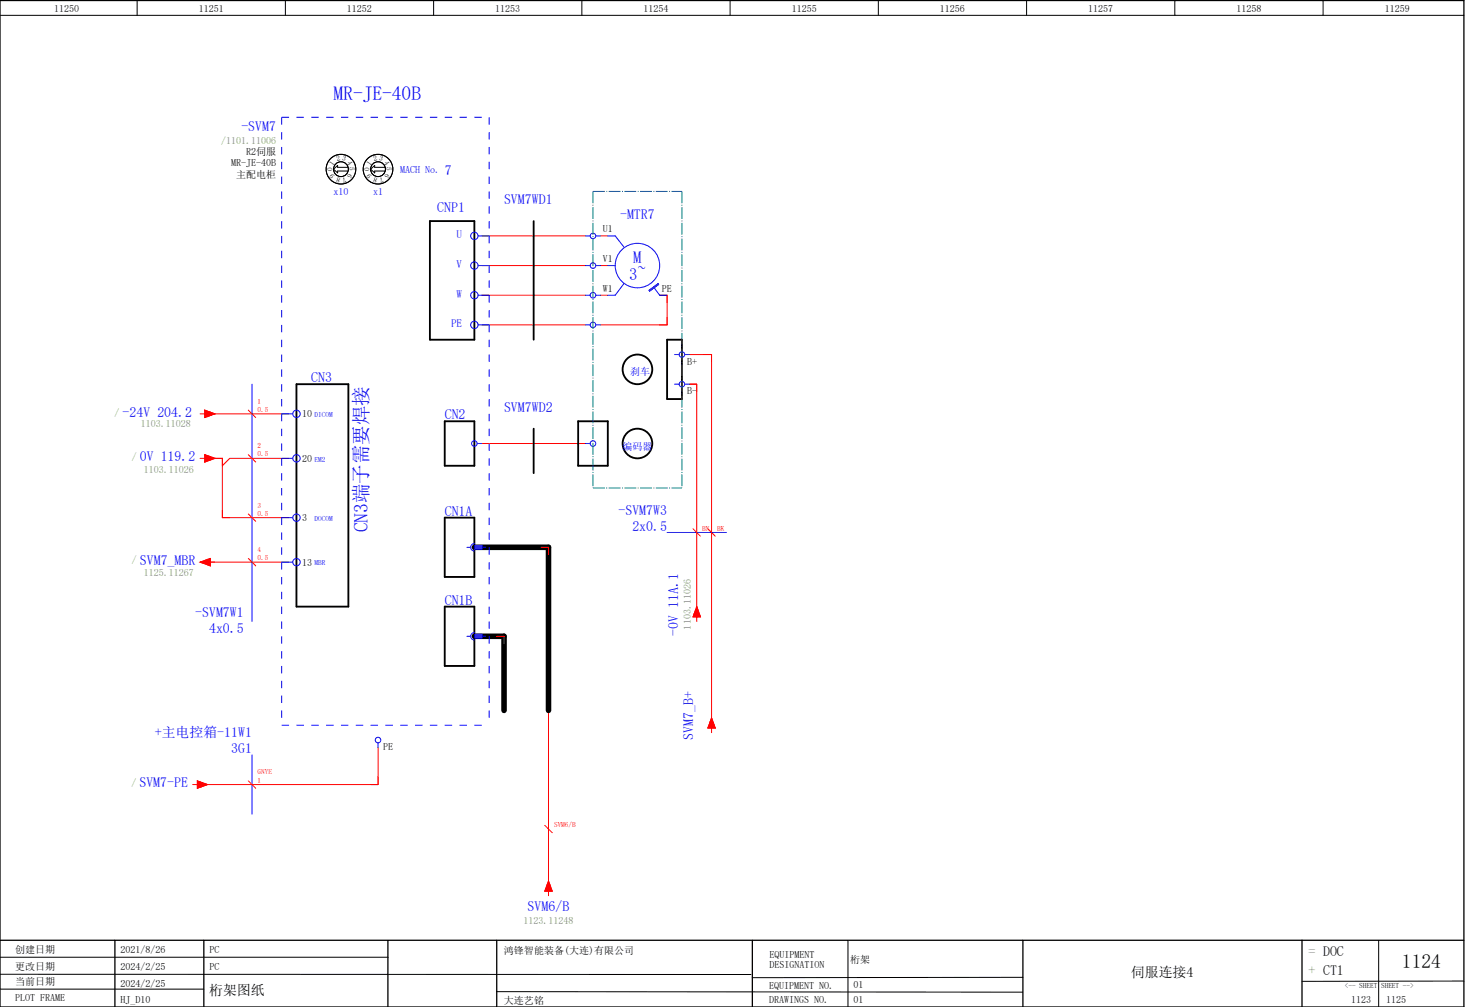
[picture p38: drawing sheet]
<svg xmlns="http://www.w3.org/2000/svg" width="399mm" height="272mm" viewBox="0 0 399 272" stroke-linecap="round" stroke-linejoin="round" font-family="sans-serif">
<defs><g id="words">
<g font-size="5.3" fill="#00f">
<text x="90" y="26.9">MR-JE-40B</text>
<text x="99.3" y="143.6" transform="rotate(-90 99.3 143.6)">CN3端子需要焊接</text>
</g>
<text font-size="5.3" x="378.3" y="261">1124</text>
<g font-size="4.5" fill="#00f">
<text x="170.9" y="71">M</text>
<text x="169.7" y="75.5">3~</text>
</g>
<g font-size="3.7" fill="#00f">
<text x="65.1" y="35.4">-SVM7</text>
<text x="120" y="47.1">7</text>
<text x="118" y="57.1">CNP1</text>
<text x="136" y="55.1">SVM7WD1</text>
<text x="167.3" y="59.1">-MTR7</text>
<text x="84" y="103.1">CN3</text>
<text x="33.1" y="112.6">-24V 204.2</text>
<text x="120" y="113.1">CN2</text>
<text x="136" y="111.1">SVM7WD2</text>
<text x="37.7" y="124.4">0V 119.2</text>
<text x="120" y="139.1">CN1A</text>
<text x="166.9" y="138.8">-SVM7W3</text>
<text x="170.6" y="143.1">2x0.5</text>
<text x="37.7" y="152.4">SVM7_MBR</text>
<text x="52.7" y="166.6">-SVM7W1</text>
<text x="120" y="163.1">CN1B</text>
<text x="56.4" y="170.8">4x0.5</text>
<text x="183" y="171.5" transform="rotate(-90 183 171.5)">-0V 11A.1</text>
<text x="41.7" y="198.8">+主电控箱-11W1</text>
<text x="62.4" y="203.1">3G1</text>
<text x="187" y="199.6" transform="rotate(-90 187 199.6)">SVM7_B+</text>
<text x="37.6" y="212.4">SVM7-PE</text>
<text x="142.4" y="245.9">SVM6/B</text>
</g>
<g font-size="3.7" fill="#7ca552">
<text x="353.1" y="258">= DOC</text>
<text x="353.1" y="263">+ CT1</text>
</g>
<g font-size="3.7">
<text x="305.2" y="263.5">伺服连接4</text>
<text x="56.4" y="268.5">桁架图纸</text>
</g>
<g font-size="3" fill="#00f">
<text x="123.2" y="64.3">U</text>
<text x="123.2" y="72.3">V</text>
<text x="123.2" y="80.3">W</text>
<text x="121.7" y="88.3">PE</text>
</g>
<g font-size="2.7">
<text x="14.6" y="3.1">11250</text>
<text x="53.6" y="3.1">11251</text>
<text x="93.6" y="3.1">11252</text>
<text x="133.6" y="3.1">11253</text>
<text x="173.6" y="3.1">11254</text>
<text x="213.6" y="3.1">11255</text>
<text x="253.6" y="3.1">11256</text>
<text x="293.6" y="3.1">11257</text>
<text x="333.6" y="3.1">11258</text>
<text x="373.6" y="3.1">11259</text>
<text x="66.4" y="41.8">R2伺服</text>
<text x="62.3" y="44.9">MR-JE-40B</text>
<text x="63.7" y="48">主配电柜</text>
<text x="162.7" y="62.7">U1</text>
<text x="162.7" y="70.7">V1</text>
<text x="162.7" y="78.7">W1</text>
<text x="178.6" y="78.7">PE</text>
<text x="185.4" y="98.4">B+</text>
<text x="185.4" y="106.4">B-</text>
<text x="81.5" y="112.6">10</text>
<text x="81.5" y="124.6">20</text>
<text x="81.5" y="140.6">3</text>
<text x="81.5" y="152.6">13</text>
<text x="103.4" y="202.4">PE</text>
<text x="4.1" y="257.1">创建日期</text>
<text x="32.5" y="257.1">2021/8/26</text>
<text x="56.5" y="257.1">PC</text>
<text x="136" y="257.3">鸿锋智能装备(大连)有限公司</text>
<text x="4" y="261.6">更改日期</text>
<text x="32.5" y="261.6">2024/2/25</text>
<text x="56.5" y="261.6">PC</text>
<text x="207.6" y="258.3">EQUIPMENT</text>
<text x="207.6" y="261">DESIGNATION</text>
<text x="229.4" y="259.7">桁架</text>
<text x="4.1" y="265.8">当前日期</text>
<text x="32.5" y="266.1">2024/2/25</text>
<text x="207.5" y="266.7">EQUIPMENT NO.</text>
<text x="230.3" y="266.6">01</text>
<text x="4.1" y="270.2">PLOT FRAME</text>
<text x="32.5" y="270.6">HJ_D10</text>
<text x="136" y="270.8">大连艺铭</text>
<text x="207.5" y="270.6">DRAWINGS NO.</text>
<text x="230.3" y="270.6">01</text>
<text x="364.6" y="270.6">1123</text>
<text x="374" y="270.6">1125</text>
</g>
<g font-size="2.7" fill="#7ca552">
<text x="59.7" y="38.7">/1101.11006</text>
<text x="30.9" y="112.2">/</text>
<text x="38" y="115.1">1103.11028</text>
<text x="35.6" y="124">/</text>
<text x="38.8" y="127.5">1103.11026</text>
<text x="35.6" y="152">/</text>
<text x="38.8" y="155.5">1125.11267</text>
<text x="186.4" y="169.8" transform="rotate(-90 186.4 169.8)">1103.11026</text>
<text x="35.5" y="212">/</text>
<text x="141.3" y="249.2">1123.11248</text>
</g>
<g font-size="2.7" fill="#00f">
<text x="108" y="46.6">MACH No.</text>
<text x="90" y="52.6">x10</text>
<text x="100.6" y="52.6">x1</text>
<text x="170" y="101.3">刹车</text>
<text x="168" y="121.3">编码器</text>
</g>
<g font-size="2">
<text x="89.7" y="46.1" transform="rotate(-90 89.7 46.1)">0</text>
<text x="89.8" y="44.7" transform="rotate(-54 89.8 44.7)">1</text>
<text x="90.4" y="47.4" transform="rotate(-126 90.4 47.4)">9</text>
<text x="91" y="43.5" transform="rotate(-14 91 43.5)">2</text>
<text x="92.3" y="43.3" transform="rotate(18 92.3 43.3)">3</text>
<text x="93.2" y="47.7" transform="rotate(162 93.2 47.7)">7</text>
<text x="93.6" y="43.9" transform="rotate(54 93.6 43.9)">4</text>
<text x="94.2" y="46.6" transform="rotate(126 94.2 46.6)">6</text>
<text x="94.3" y="45.2" transform="rotate(90 94.3 45.2)">5</text>
<text x="99.7" y="46.1" transform="rotate(-90 99.7 46.1)">0</text>
<text x="99.8" y="44.7" transform="rotate(-54 99.8 44.7)">1</text>
<text x="100.4" y="47.4" transform="rotate(-126 100.4 47.4)">9</text>
<text x="101" y="43.5" transform="rotate(-14 101 43.5)">2</text>
<text x="102.3" y="43.3" transform="rotate(18 102.3 43.3)">3</text>
<text x="103.2" y="47.7" transform="rotate(162 103.2 47.7)">7</text>
<text x="103.6" y="43.9" transform="rotate(54 103.6 43.9)">4</text>
<text x="104.2" y="46.6" transform="rotate(126 104.2 46.6)">6</text>
<text x="104.3" y="45.2" transform="rotate(90 104.3 45.2)">5</text>
<text x="92" y="48" transform="rotate(-162 92 48)">8</text>
<text x="102" y="48" transform="rotate(-162 102 48)">8</text>
<text x="362.9" y="266.6">&lt;-- SHEET</text>
<text x="372.7" y="266.4">SHEET --&gt;</text>
</g>
<g font-size="2" fill="#f00">
<text x="69.5" y="111.1">0.5</text>
<text x="69.5" y="108.9">1</text>
<text x="69.5" y="123.1">0.5</text>
<text x="69.5" y="120.9">2</text>
<text x="69.5" y="136.9">3</text>
<text x="69.5" y="139.1">0.5</text>
<text x="189.5" y="143.1">BN</text>
<text x="193.5" y="143.1">BK</text>
<text x="69.5" y="148.9">4</text>
<text x="69.5" y="151.1">0.5</text>
<text x="69.5" y="208.9">GNYE</text>
<text x="69.5" y="211.1">1</text>
<text x="149.5" y="223.1">SVM6/B</text>
</g>
<g font-size="2" fill="#00f">
<text x="84.9" y="112.5">DICOM</text>
<text x="84.9" y="124.5">EM2</text>
<text x="84.9" y="140.5">DOCOM</text>
<text x="84.9" y="152.5">MBR</text>
</g>
</g></defs>
<path d="M0 .1h395v271.5h-395zM0 253.6h395M31 253.6v18M55 253.6v18M104.7 253.7v18M134 253.6v18M203 253.6v18M276 253.6v18M351.3 253.6v18" fill="none" stroke="#000" stroke-width=".35"/>
<g fill="none" stroke="#000" stroke-width=".27">
<path d="M0 4.1h395M37 .1v4M77 .1v4M117 .1v4M157 .1v4M197 .1v4M237 .1v4M277 .1v4M317 .1v4M357 .1v4M93.9 45.1h-2.8v-.5l-1.1 1 1.1 1v-.5h2.8M103.9 45.1h-2.8v-.5l-1.1 1 1.1 1v-.5h2.8"/>
<path d="M0 258.2h104.8M228.8 253.6v18M372 253.6v18M0 262.8l202.6 .1M0 266.8h55M134.1 267.5l141.9 .1M276 263.6l-73 .1M395 264.6l-43.7 .1"/>
<circle cx="92" cy="45.6" r="4"/>
<circle cx="92" cy="45.6" r="2"/>
<circle cx="102" cy="45.6" r="4"/>
<circle cx="102" cy="45.6" r="2"/>
</g>
<g fill="none" stroke="#f00" stroke-width=".27">
<path d="M130 63.6h28M130 71.6h28M130 79.6h28M162 63.6h2M162 71.6h2M162 79.6h2M178 79.6h2v8h-18M130 87.6h28M186 95.6h6v102M54 111.6h1.2M55.2 110.6l2.8 1-2.8 1zM56 111.6h22"/>
<path d="M67 110.6l2 2M130 119.6h28M186 103.6h2v64M54 123.6h1.2M55.2 122.6l2.8 1-2.8 1zM56 123.6h4v16h18M67 122.6l2 2M67 138.6l2 2M78 123.6h-16l-2 2M54 151.6l2.7-1v2zM56 151.6h22M67 150.6l2 2"/>
<path d="M130 147.6h18v94M187 142.6l2 2M191 142.6l2 2M130 171.6h6v2M188 163.6l1 2.8h-2zM192 193.6l1 2.8h-2zM52 211.6h1.3M53.3 210.6l2.7 1-2.7 1zM67 210.6l2 2M102 201.6v10h-48M147 222.6l2 2M148 237.6l1 2.8h-2z"/>
</g>
<g fill="none" stroke="#000" stroke-width=".5">
<path d="M116 59.6h12v32h-12zM144 59.6v32M180 91.6h4v16h-4zM80 103.6h14v60h-14zM120 113.6h8v12h-8zM144 115.6v12M156 113.6h8v12h-8zM120 139.6h8v16h-8zM120 163.6h8v16h-8z"/>
<circle cx="172" cy="99.6" r="4"/>
<circle cx="172" cy="119.6" r="4"/>
</g>
<path d="M128 147.6h20v44M128 171.6h8v20" fill="none" stroke="#000" stroke-width="1.5"/>
<g fill="none" stroke="#00f" stroke-width=".27">
<path d="M129 63.6h3M129 71.6h3M129 79.6h3M158 63.6h1.2M158 71.6h1.2M158 79.6h1.2M160.7 63.6h1.3M160.7 71.6h1.3M160.7 79.6h1.3M164 63.6h2l2.5 3.2M164 71.6h2M168.4 76.4l-2.4 3.2h-2"/>
<path d="M175.1 78.3l2.5-1.8 .1 .2-2.4 1.8zM176.4 77.4l1.6 2.2h2M129 87.6h3M158 87.6h1.2M160.7 87.6h1.3M182 95.6h1.3M184.8 95.6h1.2M68 103.6v64M76 111.6h3M128.8 119.6h1.2M158 119.6h1.2M182 103.6h1.3"/>
<path d="M184.8 103.6h1.2M76 123.6h3M76 139.6h3M76 151.6h3M126 147.6h1M128 146.6a1 1 0 0 0-1 1 1 1 0 0 0 1 1M128.2 147.1h1.8v1h-1.8zM130 147.6h1M180 143.6h16M126 171.6h1M128 170.6a1 1 0 0 0-1 1 1 1 0 0 0 1 1M128.2 171.1h1.8v1h-1.8z"/>
<path d="M130 171.6h1M68 203.6v16M102 200.4v1.2"/>
<circle cx="128" cy="79.6" r="1"/>
<circle cx="128" cy="71.6" r="1"/>
<circle cx="128" cy="63.6" r="1"/>
<circle cx="160" cy="63.6" r=".75"/>
<circle cx="160" cy="71.6" r=".75"/>
<circle cx="160" cy="79.6" r=".75"/>
<circle cx="172" cy="71.6" r="6"/>
<circle cx="128" cy="87.6" r="1"/>
<circle cx="160" cy="87.6" r=".75"/>
<circle cx="184" cy="95.6" r=".75"/>
<circle cx="80" cy="111.6" r="1"/>
<circle cx="128" cy="119.6" r=".75"/>
<circle cx="160" cy="119.6" r=".75"/>
<circle cx="184" cy="103.6" r=".75"/>
<circle cx="80" cy="139.6" r="1"/>
<circle cx="80" cy="123.6" r="1"/>
<circle cx="80" cy="151.6" r="1"/>
<circle cx="102" cy="199.6" r=".75"/>
</g>
<g fill="#00f" stroke="#00f" stroke-width=".27">
<path d="M175.1 78.3l2.5-1.8 .1 .2-2.4 1.8z"/>
<path d="M128.2 147.1h1.8v1h-1.8z"/>
<path d="M128.2 171.1h1.8v1h-1.8z"/>
</g>
<path d="M160 51.6h24M160 51.6v80M184 51.6v80M160 131.6h24" fill="none" stroke="#007f7f" stroke-width=".27" stroke-dasharray="3.2 .4 .3 .4" stroke-linecap="butt"/>
<path d="M76 31.6h56M76 31.6v164M132 31.6v164M76 195.6h56" fill="none" stroke="#00f" stroke-width=".27" stroke-dasharray="2 2" stroke-linecap="butt"/>
<g fill="#f00" stroke="#f00" stroke-width=".27">
<path d="M55.2 122.6l2.8 1-2.8 1z"/>
<path d="M54 151.6l2.7-1v2z"/>
<path d="M53.3 210.6l2.7 1-2.7 1z"/>
<path d="M55.2 110.6l2.8 1-2.8 1z"/>
<path d="M188 163.6l1 2.8h-2z"/>
<path d="M192 193.6l1 2.8h-2z"/>
<path d="M148 237.6l1 2.8h-2z"/>
</g>
<use href="#words"/>
</svg>
